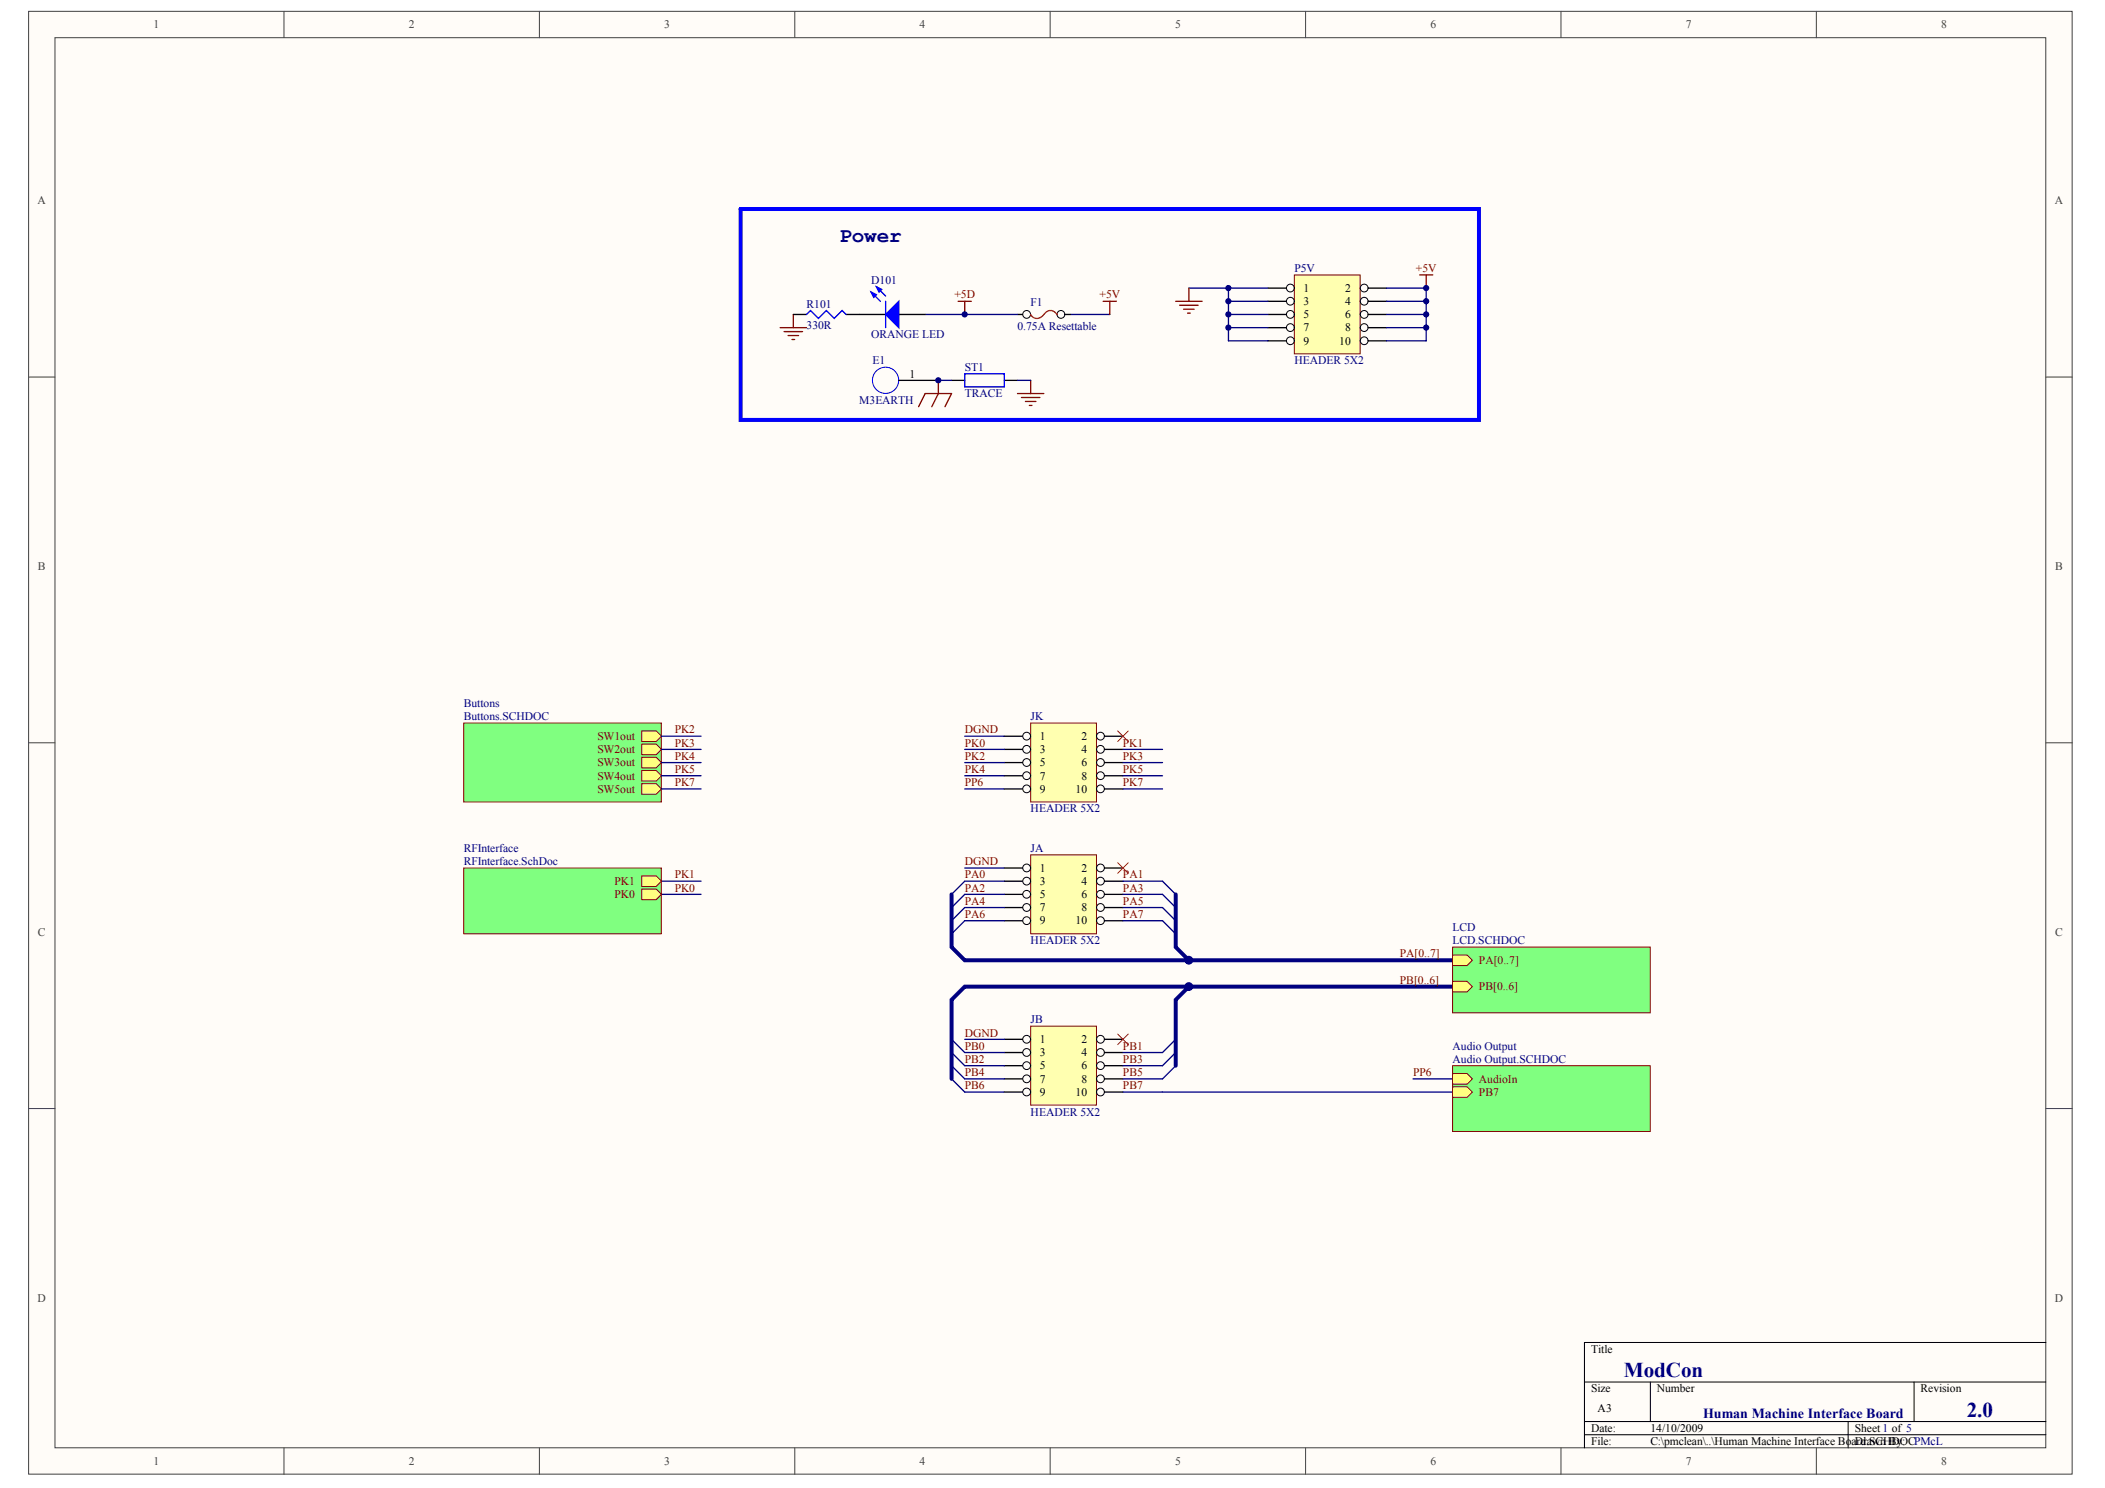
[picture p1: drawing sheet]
<svg xmlns="http://www.w3.org/2000/svg" width="297mm" height="210mm" viewBox="0 0 297 210" stroke-linecap="round" stroke-linejoin="round" font-family="sans-serif">
<defs><g id="words">
<g font-size="3" fill="#000080">
<text x="118.5" y="34.2">Power</text>
<text x="229.2" y="194.3">ModCon</text>
<text x="277.5" y="199.8">2.0</text>
</g>
<text font-size="2" fill="#000080" x="240.3" y="200.1">Human Machine Interface Board</text>
<g font-size="1.6" fill="#404040">
<text x="21.7" y="4">1</text>
<text x="57.7" y="4">2</text>
<text x="93.7" y="4">3</text>
<text x="129.8" y="4">4</text>
<text x="165.8" y="4">5</text>
<text x="201.9" y="4">6</text>
<text x="237.9" y="4">7</text>
<text x="273.9" y="4">8</text>
<text x="5.3" y="28.8">A</text>
<text x="290" y="28.8">A</text>
<text x="5.4" y="80.4">B</text>
<text x="290" y="80.4">B</text>
<text x="5.4" y="132">C</text>
<text x="290" y="132">C</text>
<text x="5.3" y="183.6">D</text>
<text x="290" y="183.6">D</text>
<text x="21.7" y="206.6">1</text>
<text x="57.7" y="206.6">2</text>
<text x="93.7" y="206.6">3</text>
<text x="129.8" y="206.6">4</text>
<text x="165.8" y="206.6">5</text>
<text x="201.9" y="206.6">6</text>
<text x="237.9" y="206.6">7</text>
<text x="273.9" y="206.6">8</text>
</g>
<g font-size="1.6" fill="#000080">
<text x="122.9" y="40.1">D101</text>
<text x="182.6" y="38.4">P5V</text>
<text x="113.8" y="43.4">R101</text>
<text x="113.8" y="46.4">330R</text>
<text x="122.9" y="47.7">ORANGE LED</text>
<text x="143.6" y="46.6">0.75A Resettable</text>
<text x="145.4" y="43.2">F1</text>
<text x="123.1" y="51.4">E1</text>
<text x="136.1" y="52.3">ST1</text>
<text x="182.6" y="51.4">HEADER 5X2</text>
<text x="121.3" y="57">M3EARTH</text>
<text x="136.1" y="56">TRACE</text>
<text x="65.4" y="99.7">Buttons</text>
<text x="65.4" y="101.6">Buttons.SCHDOC</text>
<text x="145.4" y="101.6">JK</text>
<text x="145.4" y="114.6">HEADER 5X2</text>
<text x="65.4" y="120.2">RFInterface</text>
<text x="65.4" y="122">RFInterface.SchDoc</text>
<text x="145.4" y="120.2">JA</text>
<text x="205" y="131.3">LCD</text>
<text x="145.4" y="133.2">HEADER 5X2</text>
<text x="205" y="133.2">LCD.SCHDOC</text>
<text x="145.4" y="144.4">JB</text>
<text x="205" y="148.1">Audio Output</text>
<text x="205" y="149.9">Audio Output.SCHDOC</text>
<text x="145.4" y="157.4">HEADER 5X2</text>
</g>
<g font-size="1.6">
<text x="184" y="41.2">1</text>
<text x="189.8" y="41.2">2</text>
<text x="184" y="43">3</text>
<text x="184" y="44.9">5</text>
<text x="184" y="46.7">7</text>
<text x="189.8" y="43">4</text>
<text x="189.8" y="44.9">6</text>
<text x="189.8" y="46.7">8</text>
<text x="128.3" y="53.3">1</text>
<text x="184" y="48.6">9</text>
<text x="189" y="48.6">10</text>
<text x="146.7" y="104.4">1</text>
<text x="146.7" y="106.2">3</text>
<text x="152.6" y="104.4">2</text>
<text x="152.6" y="106.2">4</text>
<text x="146.7" y="108.1">5</text>
<text x="146.7" y="110">7</text>
<text x="146.7" y="111.8">9</text>
<text x="151.8" y="111.8">10</text>
<text x="152.6" y="108.1">6</text>
<text x="152.6" y="110">8</text>
<text x="146.7" y="123">1</text>
<text x="146.7" y="124.8">3</text>
<text x="152.6" y="123">2</text>
<text x="152.6" y="124.8">4</text>
<text x="146.7" y="126.7">5</text>
<text x="146.7" y="128.6">7</text>
<text x="146.7" y="130.4">9</text>
<text x="151.8" y="130.4">10</text>
<text x="152.6" y="126.7">6</text>
<text x="152.6" y="128.6">8</text>
<text x="146.7" y="147.1">1</text>
<text x="146.7" y="149">3</text>
<text x="152.6" y="147.1">2</text>
<text x="152.6" y="149">4</text>
<text x="146.7" y="150.9">5</text>
<text x="146.7" y="152.7">7</text>
<text x="146.7" y="154.6">9</text>
<text x="151.8" y="154.6">10</text>
<text x="152.6" y="150.9">6</text>
<text x="152.6" y="152.7">8</text>
<text x="224.5" y="190.8">Title</text>
<text x="224.5" y="196.4">Size</text>
<text x="233.8" y="196.4">Number</text>
<text x="271" y="196.4">Revision</text>
<text x="224.5" y="202">Date:</text>
<text x="224.5" y="203.8">File:</text>
<text x="225.4" y="199.2">A3</text>
<text x="232.9" y="202">14/10/2009</text>
<text x="232.9" y="203.8">C:\pmclean\..\Human Machine Interface Bo</text>
<text x="261.3" y="203.8">aDrawn By:</text>
<text x="261.7" y="202">Sheet 1 of 5</text>
<text x="262" y="203.8">rd.SCHDOCPMcL</text>
</g>
<g font-size="1.6" fill="#800000">
<text x="199.8" y="38.4">+5V</text>
<text x="134.7" y="42.1">+5D</text>
<text x="155.2" y="42.1">+5V</text>
<text x="84.3" y="104.4">SW1out</text>
<text x="84.3" y="106.2">SW2out</text>
<text x="95.2" y="103.5">PK2</text>
<text x="95.2" y="105.3">PK3</text>
<text x="95.2" y="107.2">PK4</text>
<text x="136.1" y="105.3">PK0</text>
<text x="136.1" y="107.2">PK2</text>
<text x="136.1" y="103.5">DGND</text>
<text x="158.5" y="105.3">PK1</text>
<text x="158.5" y="107.2">PK3</text>
<text x="84.3" y="108.1">SW3out</text>
<text x="84.3" y="110">SW4out</text>
<text x="84.3" y="111.8">SW5out</text>
<text x="95.2" y="109">PK5</text>
<text x="95.2" y="110.9">PK7</text>
<text x="136.1" y="109">PK4</text>
<text x="136.1" y="110.9">PP6</text>
<text x="158.5" y="110.9">PK7</text>
<text x="158.5" y="109">PK5</text>
<text x="86.7" y="124.8">PK1</text>
<text x="95.2" y="125.8">PK0</text>
<text x="95.2" y="123.9">PK1</text>
<text x="136.1" y="123.9">PA0</text>
<text x="136.1" y="125.8">PA2</text>
<text x="136.1" y="122">DGND</text>
<text x="158.5" y="123.9">PA1</text>
<text x="158.5" y="125.8">PA3</text>
<text x="86.7" y="126.7">PK0</text>
<text x="136.1" y="127.6">PA4</text>
<text x="136.1" y="129.5">PA6</text>
<text x="158.5" y="127.6">PA5</text>
<text x="158.5" y="129.5">PA7</text>
<text x="197.5" y="135.1">PA[0..7]</text>
<text x="208.7" y="136">PA[0..7]</text>
<text x="197.5" y="138.8">PB[0..6]</text>
<text x="208.7" y="139.7">PB[0..6]</text>
<text x="136.1" y="148.1">PB0</text>
<text x="136.1" y="149.9">PB2</text>
<text x="136.1" y="146.2">DGND</text>
<text x="158.5" y="148.1">PB1</text>
<text x="158.5" y="149.9">PB3</text>
<text x="136.1" y="151.8">PB4</text>
<text x="136.1" y="153.7">PB6</text>
<text x="158.5" y="151.8">PB5</text>
<text x="158.5" y="153.7">PB7</text>
<text x="199.4" y="151.8">PP6</text>
<text x="208.7" y="152.7">AudioIn</text>
<text x="208.7" y="154.6">PB7</text>
</g>
</g></defs>
<g fill="#fffcf8" stroke="#404040" stroke-width=".14">
<path d="M4 1.6h288.4v206.3h-288.4z"/>
<path d="M7.8 5.3h280.9v198.9h-280.9z"/>
</g>
<g fill="none" stroke="#404040" stroke-width=".14">
<path d="M40.1 1.6v3.7M76.1 1.6v3.7M112.2 1.6v3.7M148.2 1.6v3.7M184.2 1.6v3.7M220.3 1.6v3.7M256.3 1.6v3.7M4 53.2h3.8M288.7 53.2h3.7M4 104.8h3.8M288.7 104.8h3.7M4 156.4h3.8"/>
<path d="M288.7 156.4h3.7M40.1 204.2v3.8M76.1 204.2v3.8M112.2 204.2v3.8M148.2 204.2v3.8M184.2 204.2v3.8M220.3 204.2v3.8M256.3 204.2v3.8"/>
</g>
<path d="M223.6 195h65.1M232.9 195v5.5M270.1 195v5.5M288.7 189.4h-65.1v14.8M223.6 200.5h65.1M223.6 202.4h65.1M260.8 200.5v3.7" fill="none" stroke="#000" stroke-width=".14"/>
<path d="M182.6 38.8h9.3v11.1h-9.3z" fill="#ffffb0" stroke="#800000" stroke-width=".14"/>
<path d="M178.9 40.6h3.7" fill="none" stroke="#000" stroke-width=".19"/>
<circle cx="182.1" cy="40.6" r=".55" fill="#fffcf8" stroke="#000" stroke-width=".14"/>
<path d="M192 40.6h3.7" fill="none" stroke="#000" stroke-width=".19"/>
<circle cx="192.5" cy="40.6" r=".55" fill="#fffcf8" stroke="#000" stroke-width=".14"/>
<path d="M178.9 42.5h3.7" fill="none" stroke="#000" stroke-width=".19"/>
<circle cx="182.1" cy="42.5" r=".55" fill="#fffcf8" stroke="#000" stroke-width=".14"/>
<path d="M192 42.5h3.7" fill="none" stroke="#000" stroke-width=".19"/>
<circle cx="192.5" cy="42.5" r=".55" fill="#fffcf8" stroke="#000" stroke-width=".14"/>
<path d="M178.9 44.4h3.7" fill="none" stroke="#000" stroke-width=".19"/>
<circle cx="182.1" cy="44.4" r=".55" fill="#fffcf8" stroke="#000" stroke-width=".14"/>
<path d="M192 44.4h3.7" fill="none" stroke="#000" stroke-width=".19"/>
<circle cx="192.5" cy="44.4" r=".55" fill="#fffcf8" stroke="#000" stroke-width=".14"/>
<path d="M178.9 46.2h3.7" fill="none" stroke="#000" stroke-width=".19"/>
<circle cx="182.1" cy="46.2" r=".55" fill="#fffcf8" stroke="#000" stroke-width=".14"/>
<path d="M192 46.2h3.7" fill="none" stroke="#000" stroke-width=".19"/>
<circle cx="192.5" cy="46.2" r=".55" fill="#fffcf8" stroke="#000" stroke-width=".14"/>
<path d="M178.9 48.1h3.7" fill="none" stroke="#000" stroke-width=".19"/>
<circle cx="182.1" cy="48.1" r=".55" fill="#fffcf8" stroke="#000" stroke-width=".14"/>
<path d="M192 48.1h3.7" fill="none" stroke="#000" stroke-width=".19"/>
<circle cx="192.5" cy="48.1" r=".55" fill="#fffcf8" stroke="#000" stroke-width=".14"/>
<path d="M167.8 40.6h11.1M173.3 42.5h5.6M173.3 44.4h5.6M173.3 46.2h5.6M173.3 40.6v7.5h5.6M195.7 40.6h5.6v7.5h-5.6M195.7 42.5h5.6M195.7 44.4h5.6M195.7 46.2h5.6" fill="none" stroke="#000080" stroke-width=".19"/>
<path d="M200.3 38.8h1.9M201.3 38.8v1.8M165.9 42.5h3.7M166.5 43.1h2.6M167 43.6h1.5M167.6 44.2h.4M167.8 40.6v1.9" fill="none" stroke="#800000" stroke-width=".19"/>
<path d="M145.4 120.6h9.3v11.1h-9.3z" fill="#ffffb0" stroke="#800000" stroke-width=".14"/>
<path d="M141.7 122.4h3.7" fill="none" stroke="#000" stroke-width=".19"/>
<circle cx="144.9" cy="122.4" r=".55" fill="#fffcf8" stroke="#000" stroke-width=".14"/>
<path d="M154.7 122.4h3.8" fill="none" stroke="#000" stroke-width=".19"/>
<circle cx="155.3" cy="122.4" r=".55" fill="#fffcf8" stroke="#000" stroke-width=".14"/>
<path d="M141.7 124.3h3.7" fill="none" stroke="#000" stroke-width=".19"/>
<circle cx="144.9" cy="124.3" r=".55" fill="#fffcf8" stroke="#000" stroke-width=".14"/>
<path d="M154.7 124.3h3.8" fill="none" stroke="#000" stroke-width=".19"/>
<circle cx="155.3" cy="124.3" r=".55" fill="#fffcf8" stroke="#000" stroke-width=".14"/>
<path d="M141.7 126.2h3.7" fill="none" stroke="#000" stroke-width=".19"/>
<circle cx="144.9" cy="126.2" r=".55" fill="#fffcf8" stroke="#000" stroke-width=".14"/>
<path d="M154.7 126.2h3.8" fill="none" stroke="#000" stroke-width=".19"/>
<circle cx="155.3" cy="126.2" r=".55" fill="#fffcf8" stroke="#000" stroke-width=".14"/>
<path d="M141.7 128h3.7" fill="none" stroke="#000" stroke-width=".19"/>
<circle cx="144.9" cy="128" r=".55" fill="#fffcf8" stroke="#000" stroke-width=".14"/>
<path d="M154.7 128h3.8" fill="none" stroke="#000" stroke-width=".19"/>
<circle cx="155.3" cy="128" r=".55" fill="#fffcf8" stroke="#000" stroke-width=".14"/>
<path d="M141.7 129.9h3.7" fill="none" stroke="#000" stroke-width=".19"/>
<circle cx="144.9" cy="129.9" r=".55" fill="#fffcf8" stroke="#000" stroke-width=".14"/>
<path d="M154.7 129.9h3.8" fill="none" stroke="#000" stroke-width=".19"/>
<circle cx="155.3" cy="129.9" r=".55" fill="#fffcf8" stroke="#000" stroke-width=".14"/>
<path d="M145.4 144.8h9.3v11.1h-9.3z" fill="#ffffb0" stroke="#800000" stroke-width=".14"/>
<path d="M141.7 146.6h3.7" fill="none" stroke="#000" stroke-width=".19"/>
<circle cx="144.9" cy="146.6" r=".55" fill="#fffcf8" stroke="#000" stroke-width=".14"/>
<path d="M154.7 146.6h3.8" fill="none" stroke="#000" stroke-width=".19"/>
<circle cx="155.3" cy="146.6" r=".55" fill="#fffcf8" stroke="#000" stroke-width=".14"/>
<path d="M141.7 148.5h3.7" fill="none" stroke="#000" stroke-width=".19"/>
<circle cx="144.9" cy="148.5" r=".55" fill="#fffcf8" stroke="#000" stroke-width=".14"/>
<path d="M154.7 148.5h3.8" fill="none" stroke="#000" stroke-width=".19"/>
<circle cx="155.3" cy="148.5" r=".55" fill="#fffcf8" stroke="#000" stroke-width=".14"/>
<path d="M141.7 150.3h3.7" fill="none" stroke="#000" stroke-width=".19"/>
<circle cx="144.9" cy="150.3" r=".55" fill="#fffcf8" stroke="#000" stroke-width=".14"/>
<path d="M154.7 150.3h3.8" fill="none" stroke="#000" stroke-width=".19"/>
<circle cx="155.3" cy="150.3" r=".55" fill="#fffcf8" stroke="#000" stroke-width=".14"/>
<path d="M141.7 152.2h3.7" fill="none" stroke="#000" stroke-width=".19"/>
<circle cx="144.9" cy="152.2" r=".55" fill="#fffcf8" stroke="#000" stroke-width=".14"/>
<path d="M154.7 152.2h3.8" fill="none" stroke="#000" stroke-width=".19"/>
<circle cx="155.3" cy="152.2" r=".55" fill="#fffcf8" stroke="#000" stroke-width=".14"/>
<path d="M141.7 154.1h3.7" fill="none" stroke="#000" stroke-width=".19"/>
<circle cx="144.9" cy="154" r=".55" fill="#fffcf8" stroke="#000" stroke-width=".14"/>
<path d="M154.7 154.1h3.8" fill="none" stroke="#000" stroke-width=".19"/>
<circle cx="155.3" cy="154" r=".55" fill="#fffcf8" stroke="#000" stroke-width=".14"/>
<g fill="none" stroke="#000080" stroke-width=".19">
<path d="M136.1 122.4h5.6M136.1 124.3h5.6M136.1 126.2h5.6M136.1 128h5.6M136.1 129.9h5.6M158.5 124.3h5.5M158.5 126.2h5.5M158.5 128h5.5M158.5 129.9h5.5M136.1 148.5h5.6M136.1 150.3h5.6M136.1 152.2h5.6"/>
<path d="M136.1 154.1h5.6M136.1 146.6h5.6M158.5 148.5h5.5M158.5 150.3h5.5M158.5 152.2h5.5M158.5 154.1h5.5"/>
</g>
<path d="M145.4 102h9.3v11.1h-9.3z" fill="#ffffb0" stroke="#800000" stroke-width=".14"/>
<path d="M141.7 103.9h3.7" fill="none" stroke="#000" stroke-width=".19"/>
<circle cx="144.9" cy="103.8" r=".55" fill="#fffcf8" stroke="#000" stroke-width=".14"/>
<path d="M154.7 103.9h3.8" fill="none" stroke="#000" stroke-width=".19"/>
<circle cx="155.3" cy="103.8" r=".55" fill="#fffcf8" stroke="#000" stroke-width=".14"/>
<path d="M141.7 105.7h3.7" fill="none" stroke="#000" stroke-width=".19"/>
<circle cx="144.9" cy="105.7" r=".55" fill="#fffcf8" stroke="#000" stroke-width=".14"/>
<path d="M154.7 105.7h3.8" fill="none" stroke="#000" stroke-width=".19"/>
<circle cx="155.3" cy="105.7" r=".55" fill="#fffcf8" stroke="#000" stroke-width=".14"/>
<path d="M141.7 107.6h3.7" fill="none" stroke="#000" stroke-width=".19"/>
<circle cx="144.9" cy="107.6" r=".55" fill="#fffcf8" stroke="#000" stroke-width=".14"/>
<path d="M154.7 107.6h3.8" fill="none" stroke="#000" stroke-width=".19"/>
<circle cx="155.3" cy="107.6" r=".55" fill="#fffcf8" stroke="#000" stroke-width=".14"/>
<path d="M141.7 109.4h3.7" fill="none" stroke="#000" stroke-width=".19"/>
<circle cx="144.9" cy="109.4" r=".55" fill="#fffcf8" stroke="#000" stroke-width=".14"/>
<path d="M154.7 109.4h3.8" fill="none" stroke="#000" stroke-width=".19"/>
<circle cx="155.3" cy="109.4" r=".55" fill="#fffcf8" stroke="#000" stroke-width=".14"/>
<path d="M141.7 111.3h3.7" fill="none" stroke="#000" stroke-width=".19"/>
<circle cx="144.9" cy="111.3" r=".55" fill="#fffcf8" stroke="#000" stroke-width=".14"/>
<path d="M154.7 111.3h3.8" fill="none" stroke="#000" stroke-width=".19"/>
<circle cx="155.3" cy="111.3" r=".55" fill="#fffcf8" stroke="#000" stroke-width=".14"/>
<path d="M151 44.4h5.6M136.1 103.9h5.6M136.1 105.7h5.6M136.1 107.6h5.6M136.1 109.4h5.6M158.5 105.7h5.5M158.5 107.6h5.5" fill="none" stroke="#000080" stroke-width=".19"/>
<path d="M135.2 42.5h1.9M136.1 42.5v1.9M155.7 42.5h1.8M156.6 42.5v1.9" fill="none" stroke="#800000" stroke-width=".19"/>
<path d="M149.2 44.4h1.8" fill="none" stroke="#000" stroke-width=".19"/>
<circle cx="149.7" cy="44.4" r=".55" fill="#fffcf8" stroke="#000" stroke-width=".14"/>
<path d="M143.6 44.4h1.8" fill="none" stroke="#000" stroke-width=".19"/>
<circle cx="144.9" cy="44.4" r=".55" fill="#fffcf8" stroke="#000" stroke-width=".14"/>
<path d="M145.4 44.4a1.1 1.1 0 0 0 1.1 .5 1.1 1.1 0 0 0 .9-.7 1.03 1.03 0 0 1 1.8 .2" fill="none" stroke="#f00" stroke-width=".19"/>
<g fill="none" stroke="#000080" stroke-width=".19">
<path d="M130.6 44.4h13M136.1 111.3h5.6M136.1 129.9l-1.8 1.8M136.1 128l-1.8 1.9M136.1 126.2l-1.8 1.8M136.1 124.3l-1.8 1.9M164 129.9l1.9 1.8M164 128l1.9 1.9M164 126.2l1.9 1.8M164 124.3l1.9 1.9M134.3 146.6l1.8 1.9M134.3 148.5l1.8 1.8"/>
<path d="M134.3 150.3l1.8 1.9M134.3 152.2l1.8 1.9M165.9 150.3l-1.9 1.9M165.9 148.5l-1.9 1.8M165.9 146.6l-1.9 1.9M199.4 152.2h5.6"/>
</g>
<path d="M110.1 46.2h3.7M110.6 46.8h2.7M111.2 47.3h1.5M111.8 47.9h.3M111.9 44.4v1.8" fill="none" stroke="#800000" stroke-width=".19"/>
<path d="M121.3 44.4h3.7M126.8 44.4h3.8" fill="none" stroke="#000" stroke-width=".19"/>
<g fill="#00f" stroke="#00f" stroke-width=".19">
<path d="M125 44.4l1.8-1.9v3.7z"/>
<path d="M122.9 41.2l.8 .4-.4 .3z"/>
<path d="M123.7 40.5l.7 .3-.4 .4z"/>
</g>
<path d="M122.9 41.2l1.3 1.3M123.7 40.5l1.3 1.3M125 42.5v3.7" fill="none" stroke="#00f" stroke-width=".19"/>
<path d="M104.5 29.5h104.2v29.7h-104.2z" fill="none" stroke="#00f" stroke-width=".56"/>
<path d="M134.3 126.2v7.4l1.8 1.9h31.7M165.9 126.2v7.4l1.9 1.9h37.2M167.8 139.2h-31.7l-1.8 1.8v11.2M205 139.2h-37.2l-1.9 1.8v9.3" fill="none" stroke="#000080" stroke-width=".56"/>
<path d="M157.7 103.1l1.5 1.5M159.2 103.1l-1.5 1.5M157.7 121.7l1.5 1.5M159.2 121.7l-1.5 1.5M157.7 145.9l1.5 1.5M159.2 145.9l-1.5 1.5" fill="none" stroke="#f00" stroke-width=".14"/>
<path d="M65.4 102h27.9v11.1h-27.9z" fill="#80ff80" stroke="#800000" stroke-width=".14"/>
<g fill="#ffff80" stroke="#800000" stroke-width=".14">
<path d="M90.6 103.1h2l.7 .8-.7 .7h-2z" fill-rule="evenodd"/>
<path d="M90.6 105h2l.7 .7-.7 .8h-2z" fill-rule="evenodd"/>
<path d="M90.6 106.8h2l.7 .8-.7 .7h-2z" fill-rule="evenodd"/>
<path d="M90.6 108.7h2l.7 .7-.7 .8h-2z" fill-rule="evenodd"/>
<path d="M90.6 110.5h2l.7 .8-.7 .7h-2z" fill-rule="evenodd"/>
</g>
<path d="M132.4 53.7h1.9M143.6 53.7h1.8M93.3 103.9h5.6M93.3 105.7h5.6M93.3 107.6h5.6M93.3 109.4h5.6M93.3 111.3h5.6M158.5 109.4h5.5M158.5 111.3h5.5M93.3 126.2h5.6M93.3 124.3h5.6M164 154.1h41" fill="none" stroke="#000080" stroke-width=".19"/>
<path d="M129.6 57.4l1-1.9h3.7l-1 1.9M132.4 53.7v1.8l-.9 1.9M143.6 55.5h3.7M144.1 56.1h2.6M144.7 56.6h1.5M145.3 57.2h.3M145.4 53.7v1.8" fill="none" stroke="#800000" stroke-width=".19"/>
<path d="M126.8 53.7h5.6M134.3 53.7h1.8M141.7 53.7h1.9" fill="none" stroke="#000" stroke-width=".19"/>
<path d="M136.1 52.7h5.6v1.9h-5.6z" fill="none" stroke="#00f" stroke-width=".19"/>
<circle cx="125" cy="53.6" r="1.85" fill="none" stroke="#00f" stroke-width=".14"/>
<path d="M205 133.6h27.9v9.3h-27.9z" fill="#80ff80" stroke="#800000" stroke-width=".14"/>
<g fill="#ffff80" stroke="#800000" stroke-width=".14">
<path d="M205 134.7h2l.8 .8-.8 .7h-2z" fill-rule="evenodd"/>
<path d="M205 138.4h2l.8 .8-.8 .7h-2z" fill-rule="evenodd"/>
</g>
<path d="M205 150.3h27.9v9.3h-27.9z" fill="#80ff80" stroke="#800000" stroke-width=".14"/>
<g fill="#ffff80" stroke="#800000" stroke-width=".14">
<path d="M205 151.4h2l.8 .8-.8 .7h-2z" fill-rule="evenodd"/>
<path d="M205 153.3h2l.8 .8-.8 .7h-2z" fill-rule="evenodd"/>
</g>
<path d="M111.9 44.4h1.9M119.4 44.4h1.9" fill="none" stroke="#000" stroke-width=".19"/>
<path d="M113.8 44.4l.6-.6 1.1 1.1 1.1-1.1 1.1 1.1 1.1-1.1 .6 .6" fill="none" stroke="#00f" stroke-width=".19"/>
<path d="M65.4 122.4h27.9v9.3h-27.9z" fill="#80ff80" stroke="#800000" stroke-width=".14"/>
<g fill="#ffff80" stroke="#800000" stroke-width=".14">
<path d="M90.6 123.6h2l.7 .7-.7 .7h-2z" fill-rule="evenodd"/>
<path d="M90.6 125.4h2l.7 .8-.7 .7h-2z" fill-rule="evenodd"/>
</g>
<g fill="#000080" stroke="#000080" stroke-width=".14">
<circle cx="132.4" cy="53.6" r=".36"/>
<circle cx="136.1" cy="44.4" r=".36"/>
<circle cx="173.3" cy="46.2" r=".36"/>
<circle cx="173.3" cy="44.4" r=".36"/>
<circle cx="173.3" cy="42.5" r=".36"/>
<circle cx="173.3" cy="40.6" r=".36"/>
<circle cx="201.2" cy="46.2" r=".36"/>
<circle cx="201.2" cy="44.4" r=".36"/>
<circle cx="201.2" cy="42.5" r=".36"/>
<circle cx="201.2" cy="40.6" r=".36"/>
<circle cx="167.8" cy="139.2" r=".55"/>
<circle cx="167.8" cy="135.5" r=".55"/>
</g>
<use href="#words"/>
</svg>
